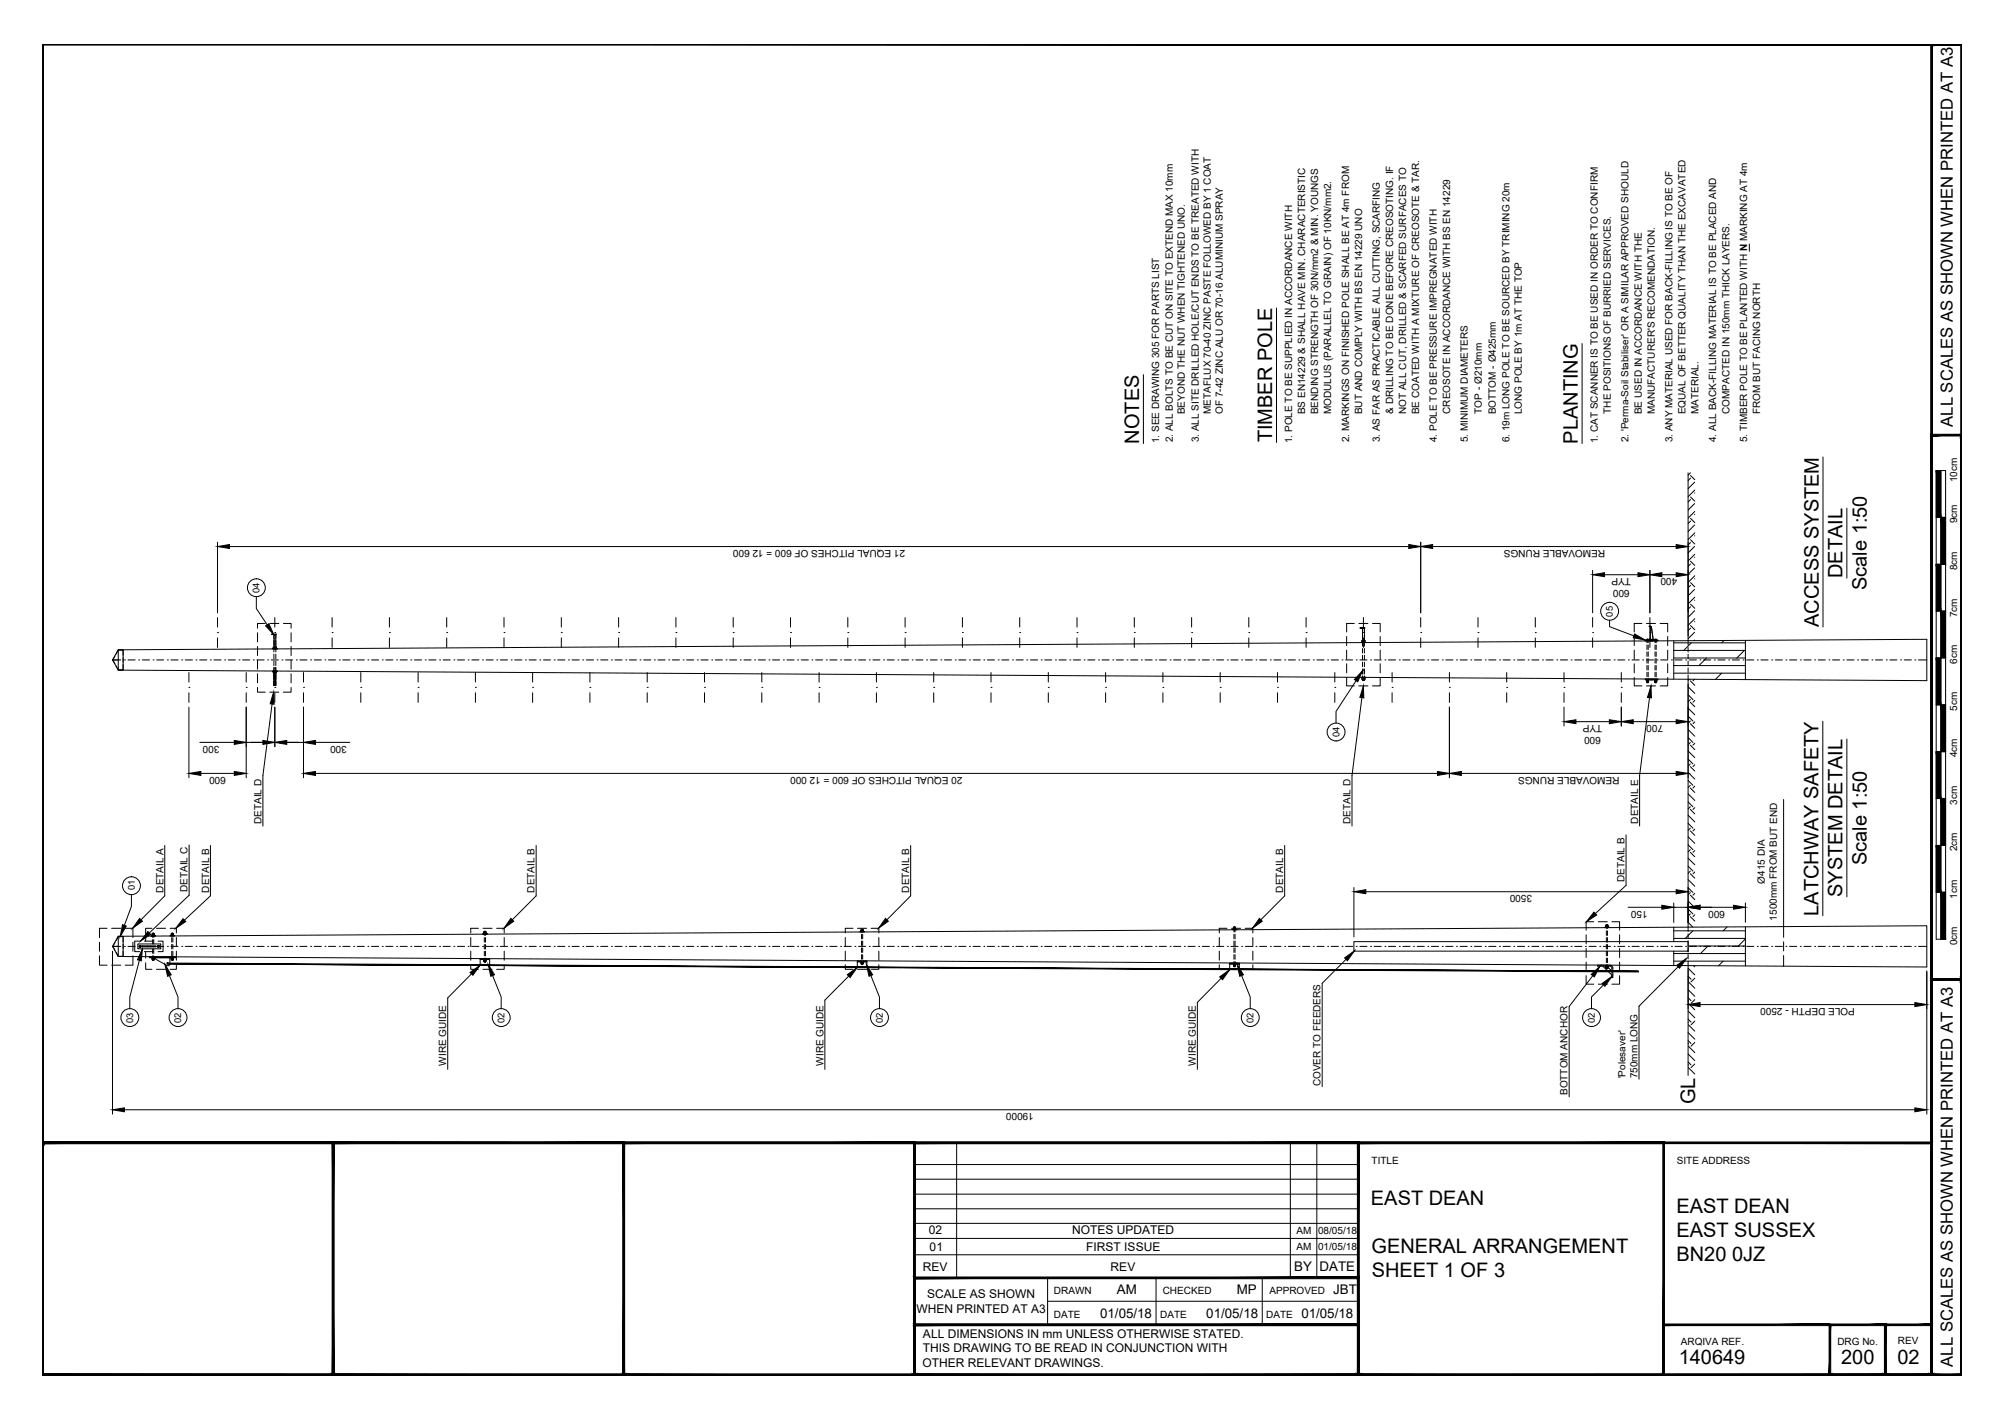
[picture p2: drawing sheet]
<svg xmlns="http://www.w3.org/2000/svg" width="420mm" height="297mm" viewBox="0 0 420 297" stroke-linecap="round" stroke-linejoin="round" font-family="sans-serif">
<defs><g id="words">
<g font-size="4.2">
<text x="238.6" y="92.9" transform="rotate(-90 238.6 92.9)">NOTES</text>
<text x="266.5" y="92.7" transform="rotate(-90 266.5 92.7)">TIMBER POLE</text>
<text x="330.5" y="92.9" transform="rotate(-90 330.5 92.9)">PLANTING</text>
<text x="385.9" y="121.1" transform="rotate(-90 385.9 121.1)">DETAIL</text>
<text x="391" y="123.6" transform="rotate(-90 391 123.6)">Scale 1:50</text>
<text x="380.9" y="131.3" transform="rotate(-90 380.9 131.3)">ACCESS SYSTEM</text>
<text x="391" y="181.2" transform="rotate(-90 391 181.2)">Scale 1:50</text>
<text x="380.9" y="191.8" transform="rotate(-90 380.9 191.8)">LATCHWAY SAFETY</text>
<text x="385.9" y="187.9" transform="rotate(-90 385.9 187.9)">SYSTEM DETAIL</text>
<text x="355.1" y="231.3" transform="rotate(-90 355.1 231.3)">GL</text>
<text x="287.2" y="252.5">EAST DEAN</text>
<text x="351.1" y="254">EAST DEAN</text>
<text x="287.3" y="262.5">GENERAL ARRANGEMENT</text>
<text x="351.1" y="259.1">EAST SUSSEX</text>
<text x="287.3" y="267.5">SHEET 1 OF 3</text>
<text x="351.1" y="264.1">BN20 0JZ</text>
<text x="351.6" y="285.7">140649</text>
<text x="385.6" y="285.7">200</text>
<text x="397.4" y="285.7">02</text>
</g>
<g font-size="3.5">
<text x="409" y="89.4" transform="rotate(-90 409 89.4)">ALL SCALES AS SHOWN WHEN PRINTED AT A3</text>
<text x="409" y="286.3" transform="rotate(-90 409 286.3)">ALL SCALES AS SHOWN WHEN PRINTED AT A3</text>
</g>
<g font-size="2.8">
<text x="271.1" y="266.3">BY</text>
<text x="276.4" y="266.3">DATE</text>
<text x="233.9" y="271.1">AM</text>
<text x="259" y="271.1">MP</text>
<text x="279.3" y="271.1">JBT</text>
<text x="230.4" y="276">01/05/18</text>
<text x="252.7" y="276">01/05/18</text>
<text x="272.6" y="276">01/05/18</text>
</g>
<g font-size="2.5">
<text x="194.5" y="258.6">02</text>
<text x="194.7" y="262">01</text>
<text x="224.6" y="258.6">NOTES UPDATED</text>
<text x="227.5" y="262">FIRST ISSUE</text>
<text x="193.3" y="266.2">REV</text>
<text x="232.6" y="266.2">REV</text>
<text x="192" y="275">WHEN PRINTED AT A3</text>
<text x="194.2" y="272">SCALE AS SHOWN</text>
<text x="193.3" y="280.3">ALL DIMENSIONS IN mm UNLESS OTHERWISE STATED.</text>
<text x="193.2" y="286.3">OTHER RELEVANT DRAWINGS.</text>
<text x="193.3" y="283.3">THIS DRAWING TO BE READ IN CONJUNCTION WITH</text>
</g>
<g font-size="2.1">
<text x="248.2" y="86.8" transform="rotate(-90 248.2 86.8)">BEYOND THE NUT WHEN TIGHTENED UNO.</text>
<text x="253.6" y="86.8" transform="rotate(-90 253.6 86.8)">METAFLUX 70-40 ZINC PASTE FOLLOWED BY 1 COAT</text>
<text x="256.1" y="86.7" transform="rotate(-90 256.1 86.7)">OF 7-42 ZINC ALU OR 70-16 ALUMINIUM SPRAY</text>
<text x="273.4" y="86.8" transform="rotate(-90 273.4 86.8)">BS EN14229 &amp; SHALL HAVE MIN. CHARACTERISTIC</text>
<text x="276.1" y="86.8" transform="rotate(-90 276.1 86.8)">BENDING STRENGTH OF 30N/mm2 &amp; MIN. YOUNGS</text>
<text x="278.8" y="86.8" transform="rotate(-90 278.8 86.8)">MODULUS (PARALLEL TO GRAIN) OF 10KN/mm2.</text>
<text x="285.3" y="86.8" transform="rotate(-90 285.3 86.8)">BUT AND COMPLY WITH BS EN 14229 UNO</text>
<text x="291.8" y="86.7" transform="rotate(-90 291.8 86.7)">&amp; DRILLING TO BE DONE BEFORE CREOSOTING. IF</text>
<text x="294.5" y="86.8" transform="rotate(-90 294.5 86.8)">NOT ALL CUT, DRILLED &amp; SCARFED SURFACES TO</text>
<text x="297.2" y="86.8" transform="rotate(-90 297.2 86.8)">BE COATED WITH A MIXTURE OF CREOSOTE &amp; TAR.</text>
<text x="303.7" y="86.7" transform="rotate(-90 303.7 86.7)">CREOSOTE IN ACCORDANCE WITH BS EN 14229</text>
<text x="310.4" y="86.7" transform="rotate(-90 310.4 86.7)">TOP - Ø210mm</text>
<text x="313.3" y="86.8" transform="rotate(-90 313.3 86.8)">BOTTOM - Ø425mm</text>
<text x="318.7" y="86.8" transform="rotate(-90 318.7 86.8)">LONG POLE BY 1m AT THE TOP</text>
<text x="337.4" y="86.7" transform="rotate(-90 337.4 86.7)">THE POSITIONS OF BURRIED SERVICES.</text>
<text x="343.9" y="86.8" transform="rotate(-90 343.9 86.8)">BE USED IN ACCORDANCE WITH THE</text>
<text x="346.6" y="86.8" transform="rotate(-90 346.6 86.8)">MANUFACTURER'S RECOMENDATION.</text>
<text x="353" y="86.8" transform="rotate(-90 353 86.8)">EQUAL OF BETTER QUALITY THAN THE EXCAVATED</text>
<text x="355.8" y="86.8" transform="rotate(-90 355.8 86.8)">MATERIAL.</text>
<text x="362.2" y="86.7" transform="rotate(-90 362.2 86.7)">COMPACTED IN 150mm THICK LAYERS.</text>
<text x="368.7" y="86.8" transform="rotate(-90 368.7 86.8)">FROM BUT FACING NORTH</text>
<text x="242.8" y="92.8" transform="rotate(-90 242.8 92.8)">1. SEE DRAWING 305 FOR PARTS LIST</text>
<text x="245.7" y="92.7" transform="rotate(-90 245.7 92.7)">2. ALL BOLTS TO BE CUT ON SITE TO EXTEND MAX 10mm</text>
<text x="251.1" y="92.7" transform="rotate(-90 251.1 92.7)">3. ALL SITE DRILLED HOLE/CUT ENDS TO BE TREATED WITH</text>
<text x="270.6" y="92.8" transform="rotate(-90 270.6 92.8)">1. POLE TO BE SUPPLIED IN ACCORDANCE WITH</text>
<text x="282.6" y="92.7" transform="rotate(-90 282.6 92.7)">2. MARKINGS ON FINISHED POLE SHALL BE AT 4m FROM</text>
<text x="289" y="92.7" transform="rotate(-90 289 92.7)">3. AS FAR AS PRACTICABLE ALL CUTTING, SCARFING</text>
<text x="301" y="92.6" transform="rotate(-90 301 92.6)">4. POLE TO BE PRESSURE IMPREGNATED WITH</text>
<text x="307.4" y="92.7" transform="rotate(-90 307.4 92.7)">5. MINIMUM DIAMETERS</text>
<text x="316.2" y="92.7" transform="rotate(-90 316.2 92.7)">6. 19m LONG POLE TO BE SOURCED BY TRIMING 20m</text>
<text x="334.7" y="92.8" transform="rotate(-90 334.7 92.8)">1. CAT SCANNER IS TO BE USED IN ORDER TO CONFIRM</text>
<text x="341.1" y="92.7" transform="rotate(-90 341.1 92.7)">2. 'Perma-Soil Stabiliser' OR A SIMILAR APPROVED SHOULD</text>
<text x="350.3" y="92.7" transform="rotate(-90 350.3 92.7)">3. ANY MATERIAL USED FOR BACK-FILLING IS TO BE OF</text>
<text x="359.5" y="92.6" transform="rotate(-90 359.5 92.6)">4. ALL BACK-FILLING MATERIAL IS TO BE PLACED AND</text>
<text x="366" y="92.7" transform="rotate(-90 366 92.7)">5. TIMBER POLE TO BE PLANTED WITH N MARKING AT 4m</text>
<text x="409.9" y="101" transform="rotate(-90 409.9 101)">10cm</text>
<text x="409.9" y="109.6" transform="rotate(-90 409.9 109.6)">9cm</text>
<text x="189.6" y="115.3" transform="rotate(-180 189.6 115.3)">21 EQUAL PITCHES OF 600 = 12 600</text>
<text x="336.2" y="115.2" transform="rotate(-180 336.2 115.2)">REMOVABLE RUNGS</text>
<text x="409.9" y="119.5" transform="rotate(-90 409.9 119.5)">8cm</text>
<text x="341.3" y="123.6" transform="rotate(-180 341.3 123.6)">600</text>
<text x="341.6" y="121.1" transform="rotate(-180 341.6 121.1)">TYP</text>
<text x="351.3" y="121.1" transform="rotate(-180 351.3 121.1)">400</text>
<text x="409.9" y="129.3" transform="rotate(-90 409.9 129.3)">7cm</text>
<text x="409.9" y="139.1" transform="rotate(-90 409.9 139.1)">6cm</text>
<text x="409.9" y="148.9" transform="rotate(-90 409.9 148.9)">5cm</text>
<text x="335.3" y="154.4" transform="rotate(-180 335.3 154.4)">600</text>
<text x="335.6" y="151.9" transform="rotate(-180 335.6 151.9)">TYP</text>
<text x="348.3" y="151.9" transform="rotate(-180 348.3 151.9)">700</text>
<text x="46" y="156.3" transform="rotate(-180 46 156.3)">300</text>
<text x="72.7" y="156.3" transform="rotate(-180 72.7 156.3)">300</text>
<text x="409.9" y="158.6" transform="rotate(-90 409.9 158.6)">4cm</text>
<text x="47.3" y="162.8" transform="rotate(-180 47.3 162.8)">600</text>
<text x="201.6" y="162.8" transform="rotate(-180 201.6 162.8)">20 EQUAL PITCHES OF 600 = 12 000</text>
<text x="339.2" y="162.8" transform="rotate(-180 339.2 162.8)">REMOVABLE RUNGS</text>
<text x="54.8" y="172.6" transform="rotate(-90 54.8 172.6)">DETAIL D</text>
<text x="282.9" y="172.6" transform="rotate(-90 282.9 172.6)">DETAIL D</text>
<text x="343.1" y="172.5" transform="rotate(-90 343.1 172.5)">DETAIL E</text>
<text x="409.9" y="168.6" transform="rotate(-90 409.9 168.6)">3cm</text>
<text x="409.9" y="178.3" transform="rotate(-90 409.9 178.3)">2cm</text>
<text x="340.3" y="184.8" transform="rotate(-90 340.3 184.8)">DETAIL B</text>
<text x="369.7" y="185.1" transform="rotate(-90 369.7 185.1)">Ø415 DIA</text>
<text x="34.2" y="187" transform="rotate(-90 34.2 187)">DETAIL A</text>
<text x="39.3" y="186.9" transform="rotate(-90 39.3 186.9)">DETAIL C</text>
<text x="43.8" y="187" transform="rotate(-90 43.8 187)">DETAIL B</text>
<text x="112" y="187" transform="rotate(-90 112 187)">DETAIL B</text>
<text x="190.4" y="187" transform="rotate(-90 190.4 187)">DETAIL B</text>
<text x="268.8" y="187" transform="rotate(-90 268.8 187)">DETAIL B</text>
<text x="320.9" y="187.5" transform="rotate(-180 320.9 187.5)">3500</text>
<text x="345.1" y="190.8" transform="rotate(-180 345.1 190.8)">150</text>
<text x="361.3" y="190.8" transform="rotate(-180 361.3 190.8)">600</text>
<text x="409.9" y="188.3" transform="rotate(-90 409.9 188.3)">1cm</text>
<text x="372.2" y="192.8" transform="rotate(-90 372.2 192.8)">1500mm FROM BUT END</text>
<text x="409.9" y="198" transform="rotate(-90 409.9 198)">0cm</text>
<text x="388.5" y="211.2" transform="rotate(-180 388.5 211.2)">POLE DEPTH - 2500</text>
<text x="93.4" y="223.2" transform="rotate(-90 93.4 223.2)">WIRE GUIDE</text>
<text x="172.5" y="223.2" transform="rotate(-90 172.5 223.2)">WIRE GUIDE</text>
<text x="250.5" y="223.2" transform="rotate(-90 250.5 223.2)">WIRE GUIDE</text>
<text x="276.6" y="227.5" transform="rotate(-90 276.6 227.5)">COVER TO FEEDERS</text>
<text x="340.4" y="225.9" transform="rotate(-90 340.4 225.9)">'Polesaver'</text>
<text x="342.9" y="225.9" transform="rotate(-90 342.9 225.9)">750mm LONG</text>
<text x="216.5" y="233.2" transform="rotate(-180 216.5 233.2)">19000</text>
<text x="328.3" y="229.4" transform="rotate(-90 328.3 229.4)">BOTTOM ANCHOR</text>
<text x="287.3" y="243.9">TITLE</text>
<text x="351.2" y="243.9">SITE ADDRESS</text>
<text x="271.5" y="261.9">AM</text>
<text x="271.5" y="258.4">AM</text>
<text x="276.1" y="261.9">01/05/18</text>
<text x="276.1" y="258.4">08/05/18</text>
<text x="220.8" y="271.1">DRAWN</text>
<text x="243.5" y="271.1">CHECKED</text>
<text x="265.9" y="271.1">APPROVED</text>
<text x="220.8" y="276">DATE</text>
<text x="243" y="276">DATE</text>
<text x="265.2" y="276">DATE</text>
<text x="352.1" y="281.6">ARQIVA REF.</text>
<text x="384.8" y="281.6">DRG No.</text>
<text x="397.5" y="281.6">REV</text>
</g>
<g font-size="2">
<text x="54.4" y="124.2" transform="rotate(-90 54.4 124.2)">04</text>
<text x="337.8" y="129.2" transform="rotate(-91 337.8 129.2)">05</text>
<text x="280.5" y="154.5" transform="rotate(-89 280.5 154.5)">04</text>
<text x="28.2" y="186.5" transform="rotate(-91 28.2 186.5)">01</text>
<text x="27.9" y="214.3" transform="rotate(-90 27.9 214.3)">03</text>
<text x="38" y="214.3" transform="rotate(-90 38 214.3)">02</text>
<text x="105.7" y="214.3" transform="rotate(-90 105.7 214.3)">02</text>
<text x="184.9" y="214.3" transform="rotate(-90 184.9 214.3)">02</text>
<text x="262.6" y="214.3" transform="rotate(-90 262.6 214.3)">02</text>
<text x="334" y="214.3" transform="rotate(-89 334 214.3)">02</text>
</g>
</g></defs>
<!-- layer: TEXT AND DIMENSIONS -->
<g fill="none" stroke="#000" stroke-width=".21">
<path d="M366.4 51.1v1.5M239.5 78.5v14.4M267.4 64.5v28.2M331.4 72v20.9M353.6 99v35.2M354.1 99.6l.9 .9M354.1 99l-.5 .5M381.8 95.7v35.6M45.6 113.6v14.8M48.1 114.5h247M297.6 113.6v14.8M300.1 114.5h51"/>
<path d="M333.6 119.5v8.9M345.6 119.5v8.9M354.1 104.1l.9 .9M354.1 108.6l.9 .9M354.1 113.1l.9 .9M354.1 117.6l.9 .8M354.1 100.2l-.5 .5M354.1 104.6l-.5 .6M354.1 109.2l-.5 .5M354.1 113.6l-.5 .6M354.1 118.1l-.5 .5M354.9 103.3h.1"/>
<path d="M354.9 107.7l.1 .1M354.9 112.2l.1 .1M354.9 116.7l.1 .1M354.9 101l-1.3 1.4M354.9 105.5l-1.3 1.3M354.9 110l-1.3 1.3M354.9 114.5l-1.3 1.3M354.9 119l-1.3 1.3M355 102.7l-1.4 1.3M355 107.1l-1.4 1.4M355 111.6l-1.4 1.4M355 116.1l-1.4 1.4"/>
<path d="M386.8 106.4v14.7M23.6 138.2h1.7M26.1 138.2h.1M26.8 138.2h1.5M29 138.2h.1M29.8 138.2h1.5M32.1 138.2h.1M32.8 138.2h1.5M35.1 138.2h.1M35.8 138.2h1.5M38.1 138.2h.1M38.8 138.2h1.5"/>
<path d="M41 138.2h.1M41.8 138.2h1.5M44.1 138.2h.1M44.8 138.2h1.5M45.6 132.5h.1M45.6 129.4v2M45.6 133.6v2M47.1 138.2h.1M47.8 138.2h1.5M50.1 138.2h.1M50.8 138.2h1.5M53.1 138.2h.1"/>
<path d="M53.7 125v2.5l2.3 3.4M53.8 138.2h1.5M53.9 132.5v2M53.9 135.4v1.9M53.9 138.3v1.9M55.5 130.6h-1.6v1M56.1 138.2h.1M56.5 130.6h1.9M56.8 138.2h1.5M57.6 132.5h.1M57.6 129.4v2M57.6 133.6v2"/>
<path d="M59.1 138.2h.1M59.4 130.6h1.6v1M59.8 138.2h1.5M61 132.5v2M61 135.4v1.9M61 138.3v1.9M62.1 138.2h.1M62.8 138.2h1.5M65.1 138.2h.1M65.8 138.2h1.5M68.1 138.2h.1M68.8 138.2h1.5"/>
<path d="M69.6 132.5h.1M69.6 129.4v2M69.6 133.6v2M71.1 138.2h.1M71.8 138.2h1.5M74.1 138.2h.1M74.8 138.2h1.5M77.1 138.2h.1M77.8 138.2h1.5M80.1 138.2h.1M80.8 138.2h1.5M81.6 132.5h.1"/>
<path d="M81.6 129.4v2M81.6 133.6v2M83.1 138.2h.1M83.8 138.2h1.5M86 138.2h.1M86.8 138.2h1.5M89.1 138.2h.1M89.8 138.2h1.5M92.1 138.2h.1M92.8 138.2h1.5M93.6 132.5h.1M93.6 129.4v2"/>
<path d="M93.6 133.6v2M95.1 138.2h.1M95.8 138.2h1.5M98.1 138.2h.1M98.8 138.2h1.5M101.1 138.2h.1M101.8 138.2h1.5M104.1 138.2h.1M104.8 138.2h1.5M105.6 132.5h.1M105.6 129.4v2M105.6 133.6v2"/>
<path d="M107.1 138.2h.1M107.8 138.2h1.5M110.1 138.2h.1M110.8 138.2h1.5M113.1 138.2h.1M113.8 138.2h1.5M116.1 138.2h.1M116.8 138.2h1.5M117.6 132.5h.1M117.6 129.4v2M117.6 133.6v2M119.1 138.2h.1"/>
<path d="M119.8 138.2h1.5M122.1 138.2h.1M122.8 138.2h1.5M125.1 138.2h.1M125.8 138.2h1.5M128.1 138.2h.1M128.8 138.2h1.5M129.6 132.5h.1M129.6 129.4v2M129.6 133.6v2M131.1 138.2h.1M131.8 138.2h1.5"/>
<path d="M134.1 138.2h.1M134.8 138.2h1.5M137.1 138.2h.1M137.8 138.2h1.5M140.1 138.2h.1M140.8 138.2h1.5M141.6 132.5h.1M141.6 129.4v2M141.6 133.6v2M143.1 138.2h.1M143.8 138.2h1.5M146.1 138.2h.1"/>
<path d="M146.8 138.2h1.5M149.1 138.2h.1M149.8 138.2h1.5M152.1 138.2h.1M152.8 138.2h1.5M153.6 132.5h.1M153.6 129.4v2M153.6 133.6v2M155.1 138.2h.1M155.8 138.2h1.5M158.1 138.2h.1M158.8 138.2h1.5"/>
<path d="M161.1 138.2h.1M161.8 138.2h1.5M164.1 138.2h.1M164.8 138.2h1.5M165.6 132.5h.1M165.6 129.4v2M165.6 133.6v2M167.1 138.2h.1M167.8 138.2h1.5M170.1 138.2h.1M170.8 138.2h1.5M173.1 138.2h.1"/>
<path d="M173.8 138.2h1.5M176.1 138.2h.1M176.8 138.2h1.5M177.6 132.5h.1M177.6 129.4v2M177.6 133.6v2M179.1 138.2h.1M179.8 138.2h1.5M182.1 138.2h.1M182.8 138.2h1.5M185.1 138.2h.1M185.8 138.2h1.5"/>
<path d="M188.1 138.2h.1M188.8 138.2h1.5M189.6 132.5h.1M189.6 129.4v2M189.6 133.6v2M191.1 138.2h.1M191.8 138.2h1.5M194.1 138.2h.1M194.8 138.2h1.5M197.1 138.2h.1M197.8 138.2h1.5M200.1 138.2h.1"/>
<path d="M200.8 138.2h1.5M201.6 132.5h.1M201.6 129.4v2M201.6 133.6v2M203.1 138.2h.1M203.8 138.2h1.5M206.1 138.2h.1M206.8 138.2h1.5M209.1 138.2h.1M209.8 138.2h1.5M212.1 138.2h.1M212.8 138.2h1.5"/>
<path d="M213.6 132.5h.1M213.6 129.4v2M213.6 133.6v2M215.1 138.2h.1M215.8 138.2h1.5M218.1 138.2h.1M218.8 138.2h1.5M221.1 138.2h.1M221.8 138.2h1.5M224.1 138.2h.1M224.8 138.2h1.5M225.6 132.5h.1"/>
<path d="M225.6 129.4v2M225.6 133.6v2M227.1 138.2h.1M227.8 138.2h1.5M230.1 138.2h.1M230.8 138.2h1.5M233.1 138.2h.1M233.8 138.2h1.5M236.1 138.2h.1M236.8 138.2h1.5M237.6 132.5h.1M237.6 129.4v2"/>
<path d="M237.6 133.6v2M239.1 138.2h.1M239.8 138.2h1.5M242.1 138.2h.1M242.8 138.2h1.5M245.1 138.2h.1M245.8 138.2h1.5M248.1 138.2h.1M248.8 138.2h1.5M249.6 132.5h.1M249.6 129.4v2M249.6 133.6v2"/>
<path d="M251.1 138.2h.1M251.8 138.2h1.5M254.1 138.2h.1M254.8 138.2h1.5M257.1 138.2h.1M257.8 138.2h1.5M260.1 138.2h.1M260.8 138.2h1.5M261.6 132.5h.1M261.6 129.4v2M261.6 133.6v2M263.1 138.2h.1"/>
<path d="M263.8 138.2h1.5M266.1 138.2h.1M266.8 138.2h1.5M269.1 138.2h.1M269.8 138.2h1.5M272.1 138.2h.1M272.8 138.2h1.5M273.6 132.5h.1M273.6 129.4v2M273.6 133.6v2M275.1 138.2h.1M275.8 138.2h1.5"/>
<path d="M278.1 138.2h.1M278.8 138.2h1.5M281.1 138.2h.1M281.8 138.2h1.5M282.1 133.3v1.9M282.1 136.2v1.9M282.1 139v1.9M283.7 130.6h-1.6v1.8M284.1 138.2h.1M284.6 130.6h1.9M284.8 138.2h1.5M285.6 132.5h.1"/>
<path d="M285.6 129.4v2M285.6 133.6v2M287.1 138.2h.1M287.5 130.6h1.6v1.8M287.8 138.2h1.5M289.1 133.3v1.9M289.1 136.2v1.9M289.1 139v1.9M290.1 138.2h.1M290.8 138.2h1.5M293.1 138.2h.1M293.8 138.2h1.5"/>
<path d="M296.1 138.2h.1M296.8 138.2h1.5M297.6 132.5h.1M297.6 129.4v2M297.6 133.6v2M299.1 138.2h.1M299.8 138.2h1.5M302.1 138.2h.1M302.8 138.2h1.5M305.1 138.2h.1M305.8 138.2h1.5M308.1 138.2h.1"/>
<path d="M308.8 138.2h1.5M309.6 132.5h.1M309.6 129.4v2M309.6 133.6v2M311.1 138.2h.1M311.8 138.2h1.5M314.1 138.2h.1M314.8 138.2h1.5M317.1 138.2h.1M317.8 138.2h1.5M320.1 138.2h.1M320.8 138.2h1.5"/>
<path d="M321.6 132.5h.1M321.6 129.4v2M321.6 133.6v2M323.1 138.2h.1M323.8 138.2h1.5M326.1 138.2h.1M326.8 138.2h1.5M329.1 138.2h.1M329.8 138.2h1.5M332.1 138.2h.1M332.8 138.2h1.5M333.6 132.5h.1"/>
<path d="M333.6 129.4v2M333.6 133.6v2M335.1 138.2h.1M335.8 138.2h1.5M336.1 120.4h7M337.1 129.9v1.4l5.1 1.9M338.1 138.2h.1M338.8 138.2h1.5M341.1 138.2h.1M341.8 138.2h1.5M342.3 133.3v1.9M342.3 136.2v1.9"/>
<path d="M342.3 139v1.9M343.9 130.6h-1.6v1.8M344.1 138.2h.1M344.8 138.2h1.5M344.9 130.6h1.9M345.6 132.5h.1M345.6 129.4v2M345.6 133.6v2M347.1 138.2h.1M347.7 130.6h1.6v1.8M347.8 138.2h1.5M348.1 120.4h3"/>
<path d="M349.3 133.3v1.9M349.3 136.2v1.9M349.3 139v1.9M350.1 138.2h.1M350.6 134.7h15M350.6 136.2h15M350.6 137.8h15M350.6 139.4h15M350.6 134.2v8.1M350.8 138.2h1.5M353.1 138.2h.1M353.8 138.2h1.5"/>
<path d="M354.1 122l.9 .9M354.1 126.6l.9 .8M354.1 131l.9 .9M354.1 122.6l-.5 .5M354.1 127.1l-.5 .5M354.1 131.6l-.5 .5M354.3 134.7l-1.6 1.5M354.9 121.2l.1 .1M354.9 125.7l.1 .1M354.9 130.2h.1M354.9 123.5l-1.3 1.3M354.9 128l-1.3 1.3"/>
<path d="M354.9 132.4l-1.3 1.4M355 120.6l-1.4 1.4M355 125.1l-1.4 1.4M355 129.6l-1.4 1.4M355 134.1l-.2 .1M356.1 138.2h.1M356.8 138.2h1.5M357.4 137.8l-1.6 1.6M359.1 138.2h.1M359.8 138.2h1.5M361.1 134.2l-.5 .5M362.1 138.2h.1"/>
<path d="M362.8 138.2h1.5M365.1 138.2h.1M365.4 136.2l-1.6 1.6M365.6 134.2v8.1M365.8 138.2h1.5M368.1 138.2h.1M368.8 138.2h1.5M371.1 138.2h.1M371.8 138.2h1.5M374.1 138.2h.1M374.8 138.2h1.5M377.1 138.2h.1"/>
<path d="M377.8 138.2h1.5M380.1 138.2h.1M380.8 138.2h1.5M383.1 138.2h.1M383.8 138.2h1.5M386.1 138.2h.1M386.8 138.2h1.5M389.1 138.2h.1M389.8 138.2h1.5M392.1 138.2h.1M392.8 138.2h1.5M395.1 138.2h.1"/>
<path d="M395.8 138.2h1.5M398.1 138.2h.1M398.8 138.2h1.5M401.1 138.2h.1M401.8 138.2h1.8M39.6 144h.1M39.6 140.9v2M39.6 145.1v2M39.6 148.1v14.8M41.9 155.5h7.2M51.6 144h.1M51.6 140.9v2"/>
<path d="M51.6 145.1v2M51.6 148.1v14.8M51.6 155.5h12M53.9 144v1h1.6M53.9 141.1v1.9M56.5 145h1.9M57 147.5l-1.9 15v10.5M57.6 144h.1M57.6 140.9v2M57.6 145.1v2M57.6 148.1v8.3M61 144v1h-1.6"/>
<path d="M61 141.1v1.9M63.6 144h.1M63.6 140.9v2M63.6 145.1v2M63.6 148.1v14.8M66.1 155.5h7.2M75.6 144h.1M75.6 140.9v2M75.6 145.1v2M87.6 144h.1M87.6 140.9v2M87.6 145.1v2"/>
<path d="M99.6 144h.1M99.6 140.9v2M99.6 145.1v2M111.6 144h.1M111.6 140.9v2M111.6 145.1v2M123.6 144h.1M123.6 140.9v2M123.6 145.1v2M135.6 144h.1M135.6 140.9v2M135.6 145.1v2"/>
<path d="M147.6 144h.1M147.6 140.9v2M147.6 145.1v2M159.6 144h.1M159.6 140.9v2M159.6 145.1v2M171.6 144h.1M171.6 140.9v2M171.6 145.1v2M183.6 144h.1M183.6 140.9v2M183.6 145.1v2"/>
<path d="M195.6 144h.1M195.6 140.9v2M195.6 145.1v2M207.6 144h.1M207.6 140.9v2M207.6 145.1v2M219.6 144h.1M219.6 140.9v2M219.6 145.1v2M231.6 144h.1M231.6 140.9v2M231.6 145.1v2"/>
<path d="M243.6 144h.1M243.6 140.9v2M243.6 145.1v2M255.6 144h.1M255.6 140.9v2M255.6 145.1v2M267.6 144h.1M267.6 140.9v2M267.6 145.1v2M279.6 144h.1M279.6 140.9v2M279.6 145.1v2"/>
<path d="M282.1 141.9v1.8h1.6M284 142.6l-4.2 6.4v2.5M284.6 143.7h1.9M285.2 146.2l-2 16.3v10.5M289.1 141.9v1.8h-1.6M291.6 144h.1M291.6 140.9v2M291.6 145.1v2M303.6 144h.1M303.6 140.9v2M303.6 145.1v2M303.6 148.1v14.8"/>
<path d="M315.6 144h.1M315.6 140.9v2M315.6 145.1v2M327.6 144h.1M327.6 140.9v2M327.6 145.1v2M327.6 148.1v4M330.1 151.2h7M339.6 144h.1M339.6 140.9v2M339.6 145.1v2M339.6 148.1v4"/>
<path d="M342.1 151.2h9M342.3 141.9v1.8h1.6M344.9 143.7h1.9M345.5 146.2l-2.1 16.3v10.5M349.3 141.9v1.8h-1.6M350.6 141h15M353.6 142.3v51.9M353.6 159l1 1M353.6 154.5l1 1M353.6 150l1 1M353.6 145.5l1 1.1M353.6 157.3l1.4 1.4"/>
<path d="M353.6 152.8l1.4 1.4M353.6 148.3l1.4 1.4M353.6 143.8l1.4 1.4M353.8 142.3l-.2 .2M354 146.6l-.4 .4M354 151l-.4 .5M354 155.5l-.4 .5M354 156.1l1 .9M354 151.6l1 .9M354 147.1l1 .9M354 142.6l1 1M354.9 142.3l-.3 .3"/>
<path d="M355 146.7l-.4 .4M355 151.2l-.4 .4M355 155.7l-.4 .4M360.6 141l-1.3 1.3M381.8 151.1v40.7M386.8 154.8v33.1M34.5 177.1v10.6l-5 5M39.6 177v10.5l-8.3 7.9M42.1 162h7M44.1 177.1v10.6l-5.5 5M66.1 162h235M112.3 177.1v10.6l-5 5"/>
<path d="M190.7 177.1v10.6l-4.9 5M269.1 177.1v10.6l-5 5M306.1 162h45M340.6 174.9v10.6l-6.5 5.9M353.6 177l1 1M353.6 172.5l1 1M353.6 168l1 1M353.6 163.5l1 1M353.6 179.8l1.4 1.3M353.6 175.3l1.4 1.4M353.6 170.8l1.4 1.4M353.6 166.3l1.4 1.4"/>
<path d="M353.6 161.8l1.4 1.4M354 160l-.4 .5M354 164.5l-.4 .5M354 169l-.4 .5M354 173.5l-.4 .4M354 178l-.4 .5M354 178.5l1 1M354 174.1l1 .9M354 169.6l1 .9M354 165.1l1 .9M354 160.6l1 .9M355 160.2l-.4 .4"/>
<path d="M355 164.7l-.4 .4M355 169.2l-.4 .4M355 173.7l-.4 .4M355 178.2l-.4 .3M373.6 167.5v28.8M20.8 197.4v1.9M22.4 194.5h-1.6v1.9M23.4 194.5h1.9M23.6 198.2h1.7M23.6 199.2v34.2M26.1 198.2h.1M26.2 194.5h1.6v1.9"/>
<path d="M26.8 198.2h1.5M27.5 187.4v2.5l-1.5 3.9M27.8 197.4v1.9M29 198.2h.1M29.2 198.2h.4M29.3 197.1h-1.1v2.2h1.1M29.4 198.1v.3M29.8 198.2h1.5M30.2 197.1h1.9M30.2 199.3h1.9M30.5 199.3v1.4M31.8 194.5h-1.3v2.6"/>
<path d="M32.1 198.2h.1M32.8 194.5h1.9M32.8 198.2h1.5M33.1 197.1h1v2.2h-1M33.2 198.1v.3M35.1 198.2h.1M35.6 194.5h1.3v.9M35.8 198.2h1.5M36.9 196.4v1.9M36.9 199.2v1.9M38.1 198.2h.1M38.8 198.2h1.5"/>
<path d="M41 198.2h.1M41.8 198.2h1.5M44.1 198.2h.1M44.8 198.2h1.5M47.1 198.2h.1M47.8 198.2h1.5M50.1 198.2h.1M50.8 198.2h1.5M53.1 198.2h.1M53.8 198.2h1.5M56.1 198.2h.1M56.8 198.2h1.5"/>
<path d="M59.1 198.2h.1M59.8 198.2h1.5M62.1 198.2h.1M62.8 198.2h1.5M65.1 198.2h.1M65.8 198.2h1.5M68.1 198.2h.1M68.8 198.2h1.5M71.1 198.2h.1M71.8 198.2h1.5M74.1 198.2h.1M74.8 198.2h1.5"/>
<path d="M77.1 198.2h.1M77.8 198.2h1.5M80.1 198.2h.1M80.8 198.2h1.5M83.1 198.2h.1M83.8 198.2h1.5M86 198.2h.1M86.8 198.2h1.5M89.1 198.2h.1M89.8 198.2h1.5M92.1 198.2h.1M92.8 198.2h1.5"/>
<path d="M95.1 198.2h.1M95.8 198.2h1.5M98.1 198.2h.1M98.6 196.4v1.9M98.6 199.2v1.9M98.8 198.2h1.5M100.2 194.5h-1.6v.9M101.1 198.2h.1M101.2 194.5h1.9M101.8 198.2h1.5M104 194.5h1.6v.9M104.1 198.2h.1"/>
<path d="M104.8 198.2h1.5M105.6 196.4v1.9M105.6 199.2v1.9M107.1 198.2h.1M107.8 198.2h1.5M110.1 198.2h.1M110.8 198.2h1.5M113.1 198.2h.1M113.8 198.2h1.5M116.1 198.2h.1M116.8 198.2h1.5M119.1 198.2h.1"/>
<path d="M119.8 198.2h1.5M122.1 198.2h.1M122.8 198.2h1.5M125.1 198.2h.1M125.8 198.2h1.5M128.1 198.2h.1M128.8 198.2h1.5M131.1 198.2h.1M131.8 198.2h1.5M134.1 198.2h.1M134.8 198.2h1.5M137.1 198.2h.1"/>
<path d="M137.8 198.2h1.5M140.1 198.2h.1M140.8 198.2h1.5M143.1 198.2h.1M143.8 198.2h1.5M146.1 198.2h.1M146.8 198.2h1.5M149.1 198.2h.1M149.8 198.2h1.5M152.1 198.2h.1M152.8 198.2h1.5M155.1 198.2h.1"/>
<path d="M155.8 198.2h1.5M158.1 198.2h.1M158.8 198.2h1.5M161.1 198.2h.1M161.8 198.2h1.5M164.1 198.2h.1M164.8 198.2h1.5M167.1 198.2h.1M167.8 198.2h1.5M170.1 198.2h.1M170.8 198.2h1.5M173.1 198.2h.1"/>
<path d="M173.8 198.2h1.5M176.1 198.2h.1M176.8 198.2h1.5M177 196.4v1.9M177 199.2v1.9M178.7 194.5h-1.7v.9M179.1 198.2h.1M179.6 194.5h1.9M179.8 198.2h1.5M182.1 198.2h.1M182.5 194.5h1.6v.9M182.8 198.2h1.5"/>
<path d="M184.1 196.4v1.9M184.1 199.2v1.9M185.1 198.2h.1M185.8 198.2h1.5M188.1 198.2h.1M188.8 198.2h1.5M191.1 198.2h.1M191.8 198.2h1.5M194.1 198.2h.1M194.8 198.2h1.5M197.1 198.2h.1M197.8 198.2h1.5"/>
<path d="M200.1 198.2h.1M200.8 198.2h1.5M203.1 198.2h.1M203.8 198.2h1.5M206.1 198.2h.1M206.8 198.2h1.5M209.1 198.2h.1M209.8 198.2h1.5M212.1 198.2h.1M212.8 198.2h1.5M215.1 198.2h.1M215.8 198.2h1.5"/>
<path d="M218.1 198.2h.1M218.8 198.2h1.5M221.1 198.2h.1M221.8 198.2h1.5M224.1 198.2h.1M224.8 198.2h1.5M227.1 198.2h.1M227.8 198.2h1.5M230.1 198.2h.1M230.8 198.2h1.5M233.1 198.2h.1M233.8 198.2h1.5"/>
<path d="M236.1 198.2h.1M236.8 198.2h1.5M239.1 198.2h.1M239.8 198.2h1.5M242.1 198.2h.1M242.8 198.2h1.5M245.1 198.2h.1M245.8 198.2h1.5M248.1 198.2h.1M248.8 198.2h1.5M251.1 198.2h.1M251.8 198.2h1.5"/>
<path d="M254.1 198.2h.1M254.8 198.2h1.5M255.4 196.4v1.9M255.4 199.2v1.9M257 194.5h-1.6v.9M257.1 198.2h.1M257.8 198.2h1.5M257.9 194.5h1.9M260.1 198.2h.1M260.8 194.5h1.6v.9M260.8 198.2h1.5M262.4 196.4v1.9"/>
<path d="M262.4 199.2v1.9M263.1 198.2h.1M263.8 198.2h1.5M266.1 198.2h.1M266.8 198.2h1.5M269.1 198.2h.1M269.8 198.2h1.5M272.1 198.2h.1M272.8 198.2h1.5M275.1 198.2h.1M275.8 198.2h1.5M278.1 198.2h.1"/>
<path d="M278.8 198.2h1.5M281.1 198.2h.1M281.8 198.2h1.5M283.6 185.9v10.4M284.1 198.2h.1M284.8 198.2h1.5M286.1 186.8h65M287.1 198.2h.1M287.8 198.2h1.5M290.1 198.2h.1M290.8 198.2h1.5M293.1 198.2h.1"/>
<path d="M293.8 198.2h1.5M296.1 198.2h.1M296.8 198.2h1.5M299.1 198.2h.1M299.8 198.2h1.5M302.1 198.2h.1M302.8 198.2h1.5M305.1 198.2h.1M305.8 198.2h1.5M308.1 198.2h.1M308.8 198.2h1.5M311.1 198.2h.1"/>
<path d="M311.8 198.2h1.5M314.1 198.2h.1M314.8 198.2h1.5M317.1 198.2h.1M317.8 198.2h1.5M320.1 198.2h.1M320.8 198.2h1.5M323.1 198.2h.1M323.8 198.2h1.5M326.1 198.2h.1M326.8 198.2h1.5M329.1 198.2h.1"/>
<path d="M329.8 198.2h1.5M332.1 198.2h.1M332.2 195.8v1.9M332.2 198.7v1.9M332.8 198.2h1.5M333.8 193.1h-1.6v1.8M334.8 193.1h1.9M335.1 198.2h.1M335.8 198.2h1.5M337.6 193.1h1.6v1.8M338.1 198.2h.1M338.8 198.2h1.5"/>
<path d="M339.2 195.8v1.9M339.2 198.7v1.9M341 190.1h7.1M341.1 198.2h.1M341.8 198.2h1.5M344.1 198.2h.1M344.8 198.2h1.5M347.1 198.2h.1M347.8 198.2h1.5M350.1 198.2h.1M350.6 195h15M350.6 196.6h15"/>
<path d="M350.6 199.7h15M350.6 189.1v4.1M350.6 194.2v3.1M350.6 199.2v3.1M350.6 190.1h3M350.8 198.2h1.5M353.1 198.2h.1M353.6 198.2h12M353.6 190.4l1 1.1M353.6 185.9l1 1.1M353.6 181.4l1 1.1M353.6 193.2l.9 1"/>
<path d="M353.6 188.7l1.4 1.4M353.6 184.3l1.4 1.4M353.8 198.2h1.5M354 182.5l-.4 .4M354 187l-.4 .4M354 191.5l-.4 .4M354 192l1 .9M354 187.5l1 .9M354 183l1 1M354.6 195l-1.6 1.6M355 182.7l-.4 .3M355 187.2l-.4 .3"/>
<path d="M355 191.6l-.4 .4M356.1 198.2h.1M356.1 190.1h7M356.8 198.2h1.5M357.7 198.2l-1.5 1.5M359.1 198.2h.1M359.8 198.2h1.5M361.7 194.2l-.8 .8M362.1 198.2h.1M362.8 198.2h1.5M365.1 198.2h.1M365.6 196.7l-1.5 1.5"/>
<path d="M365.6 189.1v4.1M365.6 194.1v8.3M365.8 198.2h1.5M368.1 198.2h.1M368.8 198.2h1.5M371.1 198.2h.1M371.8 198.2h1.5M373.6 197.3v1.9M374.1 198.2h.1M374.8 198.2h1.5M377.1 198.2h.1M377.8 198.2h1.5"/>
<path d="M380.1 198.2h.1M380.8 198.2h1.5M383.1 198.2h.1M383.8 198.2h1.5M386.1 198.2h.1M386.8 198.2h1.5M389.1 198.2h.1M389.8 198.2h1.5M392.1 198.2h.1M392.8 198.2h1.5M395.1 198.2h.1M395.8 198.2h1.5"/>
<path d="M398.1 198.2h.1M398.8 198.2h1.5M401.1 198.2h.1M401.8 198.2h1.8M20.8 200.2v2h1.6M23.4 202.2h1.9M27.8 200.2v2h-1.6M29.2 201.2l-2 7.7v2.4M30.5 201.7v1.4h1.3M32.8 203.1h1.9M35.5 204.3l1.8 4.6v2.4M36.9 202.1v1h-1.3"/>
<path d="M98.6 202.1v1h1.6M98.7 204l-4.9 5v15M101.2 203.1h1.9M103.2 204.3l1.8 4.6v2.4M105.6 202.1v1h-1.6M177 202.1v1h1.7M177.8 204.5l-5 5v14.5M179.6 203.1h1.9M182.4 204.3l1.8 4.6v2.4M184.1 202.1v1h-1.6M255.4 202.1v1h1.6M255.8 204.9l-5 5.1v14"/>
<path d="M257.9 203.1h1.9M260.1 204.3l1.8 4.6v2.4M262.4 202.1v1h-1.6M281.9 201l-5 5v21.6M332.2 204.4v1.8h1.6M332.2 201.5v1.9M333.6 204.4l-4.9 6.4v19M334.8 206.2h1.9M335.9 206.3l-2.6 2.6v2.4M336.4 202.3h.3M339.2 204.4v1.8h-1.6M339.2 201.5v1.9"/>
<path d="M350.6 201.3h15M351.5 202.5l-8.2 8.3v15.3M353.6 202.3v23M353.6 204.5l.6 .6M353.6 209l.6 .6M353.6 213.5l.6 .6M353.6 218l.6 .6M353.6 202.8l1.4 1.4M353.6 207.3l1.4 1.4M353.6 211.8l1.4 1.4M353.6 216.3l1.4 1.4M353.6 205.7l1.4 1.3"/>
<path d="M353.6 210.2l1.4 1.3M353.6 214.7l1.4 1.3M353.6 219.2l1.4 1.3M353.6 205.1v.1M353.6 209.6v.1M353.6 214.1v.1M353.6 218.6v.1M354.7 202.3l.3 .2M355 204.9l-.8 .8M355 209.4l-.8 .8M355 213.9l-.8 .8M355 218.4l-.8 .8"/>
<path d="M360.9 201.3l-1 1M373.6 200.2v2.2M403.6 203.6v29.8M26.1 232.5h375M353.6 222.5l.6 .6M353.6 220.8l1.4 1.4M353.6 223.6l1.4 1.4M353.6 223.1h.1M355 222.9l-.8 .7"/>
<circle cx="53.7" cy="123.1" r="1.87"/>
<circle cx="337.1" cy="128" r="1.87"/>
<circle cx="279.8" cy="153.3" r="1.87"/>
<circle cx="27.5" cy="185.5" r="1.87"/>
<circle cx="27.2" cy="213.2" r="1.87"/>
<circle cx="37.3" cy="213.2" r="1.87"/>
<circle cx="105" cy="213.2" r="1.87"/>
<circle cx="184.2" cy="213.2" r="1.87"/>
<circle cx="261.9" cy="213.2" r="1.87"/>
<circle cx="333.4" cy="213.2" r="1.87"/>
</g>
<g fill="#000" stroke="#000" stroke-width=".21">
<path d="M45.6 114.5l2.5-.4v.8zM295.1 114.1l2.5 .4-2.5 .4zM297.6 114.5l2.5-.4v.8zM351.1 114.1l2.5 .4-2.5 .4zM55.6 131.1l.7-.4 1.1 2.3zM333.6 120.4l2.5-.4v.8zM342.4 132.8l2.2 1.3-2.5-.5zM343.1 120l2.5 .4-2.5 .4zM345.6 120.4l2.5-.4v.8zM351.1 120l2.5 .4-2.5 .4zM49.1 155.1l2.5 .4-2.5 .4zM55.1 155.1l2.5 .4-2.5 .4z"/>
<path d="M57.3 145l.1 2.5-.8-.1zM57.6 155.5l2.5-.4v.8zM63.6 155.5l2.5-.4v.8zM285.4 140.5l-1 2.3-.7-.5zM285.6 143.7l.1 2.5-.9-.1zM327.6 151.2l2.5-.4v.8zM337.1 150.8l2.5 .4-2.5 .4zM339.6 151.2l2.5-.4v.8zM345.8 143.7l.1 2.5-.8-.1zM351.1 150.8l2.5 .4-2.5 .4zM39.6 162l2.5-.4v.8zM49.1 161.6l2.5 .4-2.5 .4z"/>
<path d="M63.6 162l2.5-.4v.8zM301.1 161.6l2.5 .4-2.5 .4zM303.6 162l2.5-.4v.8zM351.1 161.6l2.5 .4-2.5 .4zM25.7 193.7l.7 .3-1.2 2.2zM29.2 192.4l.6 .6-2 1.5zM31 195.1l.5 .6-2.1 1.4zM38.3 192.4l.6 .6-2.1 1.5zM107 192.4l.6 .6-2.1 1.5zM185.5 192.4l.6 .6-2.1 1.5zM263.8 192.4l.6 .6-2.1 1.5zM283.6 186.8l2.5-.4v.8z"/>
<path d="M333.8 191.1l.6 .6-2.1 1.4zM348.1 189.6l2.5 .5-2.5 .4zM351.1 186.4l2.5 .4-2.5 .4zM353.6 190.1l2.5-.5v.9zM363.1 189.6l2.5 .5-2.5 .4zM29.8 198.8l-.2 2.5-.8-.2zM34.6 202l1.3 2.2-.8 .3zM98.5 203.7l2-1.5-1.5 2.1zM102.3 202l1.3 2.2-.8 .3zM177.5 204.2l2-1.5-1.4 2.1zM181.5 202l1.3 2.2-.8 .3zM255.5 204.6l2-1.4-1.4 2z"/>
<path d="M259.1 202l1.3 2.2-.7 .3zM281.6 200.7l2.1-1.5-1.5 2.1zM333.3 204.1l1.8-1.7-1.2 2.2zM335.6 206l2-1.5-1.4 2.1zM351.2 202.2l2.1-1.5-1.5 2.1zM23.6 232.5l2.5-.4v.8zM401.1 232.1l2.5 .4-2.5 .4z"/>
<path d="M35.1 201.9l308.1 1.7v-.1zM35.1 201.7l308.1 1.8-308.1-1.6z"/>
</g>
<!-- layer: MEDIUM THICKNESS -->
<g fill="none" stroke="#000" stroke-width=".21">
<path d="M23.6 138.2h1.2M24.8 136.1h1v4.3h-1l-1.2-2.2zM24.8 136.1l378.8-2.2v8.7l-378.8-2.2zM344.6 134.1h2.7v.2h-2.7zM344.9 134.1v.2M345.2 134.1v.2M345.4 131.1l.3 .1zM345.6 131.2h.3l.4 2.9h-.7zM345.6 134.1l.3-.2v.2M345.7 134.1h.1v.2h-.1zM345.7 134.1v.2M345.7 131.2h.2l.4 2.9h-.6z"/>
<path d="M345.8 134.1v.2M346 134.1l.2-.2 .1 .2h-.7M346 134.1h.2v.2h-.2zM346 134.1v.2M346.2 134.1v.2M346.6 134.1v.2M346.9 134.1v.2M344.6 142.2h2.7v.2h-2.7zM23.6 198.2h1.2M24.8 196.1l378.8-2.2v8.7l-378.8-2.2zM24.8 196.1h1v4.3h-1l-1.2-2.2zM29 198.8h4.6"/>
<path d="M29 198.7v-1h4.6l.1 .1-.1 .9M29.9 198.1h2.8v.3h-2.8zM283.6 197.3h70v1.9h-70zM31.3 200.4h5.6v.2h-5.6zM31.8 200.6l.5 .1zM31.9 200.4v.2M32.2 200.4v.2M32.6 200.6h3v1.3a.4 .4 0 0 1-.6 .4l-2.4-1.4zM35.9 200.4v.2M36.2 200.4v.2M179.6 201.5h2v1h-2zM179.6 201.3h2v.2h-2z"/>
<path d="M257.6 201.9h2v1.1h-2zM257.6 201.7h2v.2h-2zM335.7 202.4l1.9 1.9v.5M336.4 202.2v.2M336.6 202.4l1 1M336.7 202.2v.2M337.8 202.8v2h-.2M337.8 202.8a.6 .6 0 0 0-.6-.6h-2.6v.2h2.8l.2 .4v2"/>
<circle cx="29.4" cy="198.2" r=".14"/>
<circle cx="33.2" cy="198.2" r=".14"/>
<circle cx="35.1" cy="201.8" r=".14"/>
</g>
<!-- layer: PROPOSED OTHER USER 1 -->
<g fill="none" stroke="#000" stroke-width=".21">
<path d="M56.8 132.8h1v.1h-1zM57.1 135.9h1zM57.2 135.6v.2M57.2 135.6h.7M57.2 135.8h.7M57.2 135.6h.2M57.2 135.8h.2M57.4 132.9h.4v2.7h-.4zM57.4 135.6v.2M57.4 135.6h.5M57.7 135.6v.2M57.9 135.8h-.5"/>
<path d="M57.9 135.6v.2M284.8 131.5h1.1v.1h-1.1zM285.1 134.6h1zM285.2 134.3v.2M285.2 134.2h.2M285.2 134.5h.2M285.4 131.6h.4v2.6h-.4zM285.8 134.2h-.4v.3h.4M285.8 134.3v.2M285.8 134.2h.1M285.8 134.5h.1M285.9 134.2l-.7 .1"/>
<path d="M285.9 134.2v.1M285.9 134.3v.3l-.7-.1M344.9 134l.4 .1M344.9 134h.1M345 134h.1M345 133.9l.3 .1M345.2 134h.1M345.3 133.9l-.4 .1M345.3 133.9v.1M345.3 134h.1M345.3 134v.1M345.3 134l-.3 .1"/>
<path d="M346.6 134l.3 .1M346.6 133.9v.2M346.6 133.9l.4 .1M346.7 134h.1M346.9 134h.1M346.9 133.9l-.3 .1M347 134h.1M347 134l-.4 .1M57.1 140.6h1zM57.2 140.7h.7M57.2 140.9h.7M57.2 140.7v.2"/>
<path d="M57.2 140.6h.2M57.4 143.5h.4M57.4 140.9h.3v2.6h-.3zM57.4 140.7v2.8M57.4 140.6h.5M57.7 140.7v.2M57.7 143.5v.1M57.8 140.9v2.6h-.4M57.9 140.7v.2M285.1 141.9h1zM285.2 142v.2M285.2 142h.2"/>
<path d="M285.2 142.2h.2M285.4 142.5h.4M285.4 142.3h.3v.2h-.3zM285.4 142.2h.4M285.7 142.5h.1M285.8 141.9h-.4v.6M285.8 142v.2M285.8 142h.1M285.8 142.2h.1M285.8 142.3l-.1 .2h-.3M285.9 141.9l-.7 .1M285.9 141.9v.1"/>
<path d="M285.9 142v.3l-.7-.1M344.8 142.4l.5 .1zM344.9 142.6h.4M344.9 142.5h.1M344.9 142.7h.4M344.9 142.8h.1M344.9 142.5v.4M344.9 142.7h.1M345 142.9h.2v.1h-.2zM345 142.5v.4M345 142.5h.3M345.2 142.5v.4"/>
<path d="M345.3 142.5h-.4M345.3 142.5h.1M345.3 142.7h.1M345.3 142.5v.4h-.4M345.3 142.8l-.3 .1M346.5 142.4l.5 .1zM346.5 142.7h.5zM346.6 142.6h.4M346.6 142.5h.1M346.6 142.8h.1M346.6 142.5l-.1 .4h.5M346.6 142.5h.4"/>
<path d="M346.7 142.9h.2v.1h-.2zM346.7 142.5v.4M346.7 142.5h.2M346.7 142.9h.2M346.9 142.5v.4M346.9 142.5h.1M346.9 142.8h.1M347 142.7h.1M347 142.5v.4M29.3 198.1h.2l.1 .1-.1 .2h-.2l-.1-.2zM29.3 198.1l.2 .1v.1h-.2v-.1M31.6 196l1 .1z"/>
<path d="M31.8 196h.5zM31.9 195.8h.4M31.9 196h.4M31.9 195.8h.1M31.9 195.9h.1M31.9 195.6h.4M31.9 195.6v.4M32 195.6v.4M32 196h.2M32.2 195.9h.1M32.2 195.6v.4M32.3 195.6v.4"/>
<path d="M32.3 195.8h.1M33 198.1h.3l.1 .1-.1 .2h-.3l-.1-.2zM33.2 198.1l-.1 .1v.1h.2v-.1M35.6 196l1 .1zM35.8 196h.6zM35.9 196h.4M35.9 195.6v.4M35.9 195.9h.1M35.9 195.6h.1M35.9 195.8h.4M36 195.6v.4M36 195.9h.2"/>
<path d="M36 195.6h.2M36.2 195.8h.1M36.2 195.7l.1 .1M36.2 195.8h-.3M36.3 195.6h-.4M36.3 195.8h.1M36.3 195.6h.1M36.3 195.6v.4M36.3 195.6l-.1 .3h.1M101.1 195.6l1 .1zM101.3 195.6h.5zM101.3 195.4h.1"/>
<path d="M101.4 195.4h.4M101.4 195.6h.1M101.4 195.4h.1M101.4 195.2h.1M101.4 195.4h-.1M101.5 195.2v.4M101.5 195.6h.2M101.5 195.2h.2M101.7 195.2v.4M101.7 195.6h.1M101.7 195.2h.1M101.8 195.4h-.1"/>
<path d="M101.8 195.2h-.5v.4h.5M101.8 195.2v.4M180.1 195.2h1zM180.3 195.1l.5 .1zM180.3 194.9h.1M180.4 195.1h.1M180.4 194.9h.1M180.4 194.7h.1M180.4 194.9h.3M180.4 194.9h-.1M180.5 194.9h.2zM180.7 194.7h-.2v.4h.2"/>
<path d="M180.7 195.1h.1M180.7 194.9h.1M180.7 194.7h.1M180.7 194.7v.4M180.8 194.7h-.5v.4h.5M180.8 194.7v.4M258.1 194.7l1 .1zM258.3 194.7h.5zM258.3 194.6h.5M258.3 194.3v.3M258.3 194.3h.5M258.4 194.6h.1"/>
<path d="M258.4 194.3h.1M258.4 194.5h.4M258.5 194.3v.3M258.5 194.6h.2M258.5 194.3h.2M258.7 194.5h.1M258.7 194.4l.1 .1M258.7 194.5h-.3M258.7 194.4l-.3 .1M258.8 194.5h.1M258.8 194.3v.3M258.8 194.3l-.1 .3h.1"/>
<path d="M336.1 194.2l1 .1zM336.3 194.2h.5zM336.3 194h.1M336.4 194h.4M336.4 193.8h.4M336.4 194h.1M336.4 193.8l-.1 .4h.5M336.4 194h-.1M336.4 193.8h.4v.4M336.5 193.8l-.1 .4M336.5 194.2h.2M336.7 193.8l.1 .4"/>
<path d="M336.7 194h.1M336.8 194h.1M31.9 200.7v.3M31.9 200.7h.4M31.9 201h.4M31.9 200.7h.1M31.9 200.9h.4M31.9 201h.1M31.9 200.9h.1M32 200.7v.3M32 200.7h.2M32 201h.2"/>
<path d="M32.2 200.7h.1M32.2 201h.1M32.2 200.7v.3M32.3 200.9h.1M32.3 200.7v.3M35.8 200.6l.5 .1zM35.9 200.7v.3M35.9 200.7h.4M35.9 201h.4M35.9 200.7h.1M35.9 201h.1M35.9 200.9h.4"/>
<path d="M36 200.7v.3M36 200.7h.2M36 201h.2M36.2 200.8l.1 .1M36.2 200.9h.1M36.2 200.8l-.3 .1M36.3 200.9h.1M36.3 200.7v.3M36.3 200.7l-.1 .3h.1M100.6 201h2v1.1h-2zM100.6 200.8h2v.2h-2zM101.3 201h.5z"/>
<path d="M101.3 201.2l.1 .1M101.4 201.2l.4 .1M101.4 201.1l.1 .3M101.4 201.4h.1M101.4 201.3h.4M101.4 201.3h-.1M101.5 201h.2M101.5 201.4h.2M101.7 201.4h.1M101.8 201.3h.1M101.8 201.1h-.5l.1 .3M101.8 201.1v.3"/>
<path d="M101.8 201.4h-.4M101.8 201.1l-.1 .3M180.3 201.5h.5zM180.3 201.7h.1M180.4 201.5h.1M180.4 201.7h.1M180.4 201.9h.1M180.4 201.7h.3M180.4 201.7h-.1M180.5 201.5v.4h.3M180.5 201.5h.2M180.5 201.7h.2"/>
<path d="M180.7 201.5v.4M180.7 201.5h.1M180.7 201.7h.1M180.8 201.5h-.4v.4M180.8 201.5v.4M180.8 201.9h-.4M258.3 201.9l.5 .1zM258.3 202h.5v.4h-.5zM258.4 202h.4M258.4 202.1h.1M258.4 202.4h.4M258.4 202.2h.3"/>
<path d="M258.4 202.2h-.1M258.5 202v.4M258.7 202.1h.1M258.7 202v.4M258.7 202.2h.1M336.3 202.4h.5zM336.3 202.6h.1M336.4 202.6h.4M336.4 202.4h.1M336.4 202.8h.1M336.4 202.6h-.1M336.5 202.4v.4"/>
<path d="M336.5 202.4h.2M336.5 202.8h.2M336.7 202.4v.4M336.7 202.4h.1M336.7 202.8h.1M336.8 202.6h-.4M336.8 202.4h-.5v.4h.5M336.8 202.4v.4"/>
<circle cx="29.4" cy="198.2" r=".12"/>
<circle cx="29.4" cy="198.2" r=".2"/>
<circle cx="33.2" cy="198.2" r=".2"/>
<circle cx="33.2" cy="198.2" r=".12"/>
</g>
<!-- layer: PROPOSED OTHER USER 1 - HIDDEN -->
<g fill="none" stroke="#000" stroke-width=".21">
<path d="M24.1 137.4l-.5 .8 .5 .9M24.3 137l.5-.8h1v1.1M25.8 139.2v1.1h-1l-.5-.8M25.8 137.8v.9M57.4 133.7v-.8h.4v.8M57.4 134.2v.9M57.4 135.6v1M57.4 137v1M57.4 138.5v.9M57.7 139.9v.9M57.8 134.2v.9M57.8 135.6v1"/>
<path d="M57.8 137v1M57.8 138.5v.9M285.4 132.5v-.9h.4v.9M285.4 133v.9M285.4 134.4v1M285.4 135.8v1M285.4 137.3v.9M285.4 138.7v1M285.8 133v.9M285.8 134.4v1M285.8 135.8v1M285.8 137.3v.9"/>
<path d="M285.8 138.7v1M345 134.6v-.7h.2v.7M345 135.1v1M345 136.5v1M345 138v.9M345 139.4v1M345.2 135.1v1M345.2 136.5v1M345.2 138v.9M345.2 139.4v1M346.7 134.6v-.7h.2v.7M346.7 135.1v1"/>
<path d="M346.7 136.5v1M346.7 138v.9M346.7 139.4v1M346.9 135.1v1M346.9 136.5v1M346.9 138v.9M346.9 139.4v1M353.6 134.2v.9M353.6 135.6v1M353.6 137.1v.9M353.6 138.5v.9M353.6 139.9v1"/>
<path d="M57.4 142.7v.8l.3 .1M57.4 140.8v-.9h.4v.9M57.4 141.2v1.1M57.4 142.7v.9M57.7 141.2v1M57.7 142.7v.9M57.8 142.7l-.1 .9M57.8 141.3v1M285.4 141.6v.9h.3M285.4 140.1v1.1M285.4 140.4h.4M285.4 141.7v.8"/>
<path d="M285.7 140.4v.8M285.7 141.7v.8M285.8 141.6l-.1 .9M285.8 140.1v1M345 142.3v.7h.2v-.7M345 140.8v1M345 142.2v.2M345.2 140.8v1M345.3 142.2v.2M345.7 142.2v.2M345.9 142.2v.2M346 142.2v.2"/>
<path d="M346.2 142.2v.2M346.7 142.3v.7h.2v-.7M346.7 140.8v1M346.7 142.2v.2M346.9 140.8v1M346.9 142.2v.2M353.6 141.4v.9M24.1 197.4l-.5 .8 .5 .9M24.3 197l.5-.8h1v1.1M25.8 199.2v1.1h-1l-.5-.8M25.8 197.8v.9M31 198.1v.3"/>
<path d="M31.6 198.1v.3M32 196.4v-1h.2v1M32 196.8v.9M32 198.8v.9M32.2 196.8v.9M32.2 198.8v.9M36 195.9v-.5h.2v.5M36 196.4v1M36 197.8v1M36 199.3v.9M36.2 196.4v1M36.2 197.8v1"/>
<path d="M36.2 199.3v.9M101.4 195.9v-.8h.3v.8M101.4 196.4v1M101.4 197.8v1M101.4 199.3v.9M101.7 196.4v1M101.7 197.8v1M101.7 199.3v.9M180.5 195.2v-.6h.2v.6M180.5 195.7v1M180.5 197.1v1M180.5 198.6v.9"/>
<path d="M180.5 200v.9M180.7 195.7v1M180.7 197.1v1M180.7 198.6v.9M180.7 200v.9M258.5 195.2v-1.1h.2v1.1M258.5 195.7v1M258.5 197.1v1M258.5 198.6v.9M258.5 200v.9M258.7 195.7v1M258.7 197.1v1"/>
<path d="M258.7 198.6v.9M258.7 200v.9M336.5 194.5v-.8h.2v.8M336.5 195v.9M336.5 196.4v1M336.5 197.8v1M336.5 199.3v.9M336.7 195v.9M336.7 196.4v1M336.7 197.8v1M336.7 199.3v.9M353.6 194.2v1"/>
<path d="M353.6 195.6v1M353.6 197.1v.9M353.6 198.5v.9M353.6 199.9v1M32 200.2v1h.2v-1M36 200.7v.5h.2v-.5M101.4 200.7v.9h.3v-.9M180.5 201.4v.7h.2v-.7M258.5 201.4v1.1h.2v-1.1M336.5 202.1v.9h.2v-.9M336.5 200.7v1M336.7 200.7v1"/>
<path d="M353.6 201.3v1"/>
</g>
<!-- layer: 0 -->
<g fill="none" stroke="#000" stroke-width=".21">
<path d="M405.5 98.6h2v98.1h-2zM406.5 98.6v98.1M405.5 118.2h2M405.5 108.4h2M405.5 137.8h2M405.5 128h2M405.5 157.5h2M405.5 147.7h2M405.5 177.1h2M405.5 167.3h2M405.5 186.9h2M353.6 203.1v8.2"/>
<path d="M356.1 210.4h45M403.6 203.4v7.9M200.4 239.4v28.3M270.3 239.4v28.3M275.8 239.4v28.3M191.5 250.1h93M191.5 247h93M191.5 243.9h93M191.5 256.3h93M191.5 253.2h93M191.5 259.4h93M191.5 262.8h93"/>
<path d="M219.4 267.7v9.8M219.4 272.6h65.1M242.1 267.7v9.8M264.4 267.7v9.8"/>
</g>
<g fill="#000" stroke="#000" stroke-width=".21">
<path d="M353.6 210.4l2.5-.4v.9zM401.1 210l2.5 .4-2.5 .5z"/>
<path d="M8.9 9.3l.2 .1h401.6zM8.9 9.3h402l-.2 .1z"/>
<path d="M404.4 9.3l.3 .1zM404.4 9.3l.3 .1-.3 278.6zM404.7 9.4l-.3 278.6 .3-.1zM404.4 288l.3-.1z"/>
<path d="M404.6 9.3l.1 .1h6zM404.6 9.3h6.3l-.2 .1z"/>
<path d="M410.7 9.4v278.5l.2-278.6zM410.9 9.3v278.7l-.2-.1z"/>
<path d="M410.7 9.4v278.5l.2-278.6zM410.9 9.3v278.7l-.2-.1z"/>
<path d="M404.4 91l.3 .3 6.2-.3zM404.7 91.3l6.2-.3-.2 .3zM410.9 91l-.2 .3z"/>
<path d="M404.4 91l.3 114v-113.7zM404.4 91l.3 114-.3 .3z"/>
<path d="M405.5 98.6l1 9.8v-9.8zM405.5 98.6l1 9.8h-1z"/>
<path d="M410.9 91.1l-.2 .2 .2 113.9zM410.7 91.3l.2 113.9-.2-.2zM410.7 205l.2 .3zM404.7 205h6l.2 .3zM404.7 205l-.3 .3h6.5z"/>
<path d="M405.5 118.2l1 9.8v-9.8zM405.5 118.2l1 9.8h-1z"/>
<path d="M406.5 108.4l1 9.8v-9.8zM406.5 108.4l1 9.8h-1z"/>
<path d="M405.5 137.8l1 9.8v-9.8zM405.5 137.8l1 9.8h-1z"/>
<path d="M406.5 128l1 9.8v-9.8zM406.5 128l1 9.8h-1z"/>
<path d="M405.5 157.5l1 9.8v-9.8zM405.5 157.5l1 9.8h-1z"/>
<path d="M406.5 147.6l1 9.9v-9.9zM406.5 147.6l1 9.9h-1z"/>
<path d="M405.5 177.1l1 9.8v-9.8zM405.5 177.1l1 9.8h-1z"/>
<path d="M406.5 167.3l1 9.8v-9.8zM406.5 167.3l1 9.8h-1z"/>
<path d="M406.5 186.9l1 9.8v-9.8zM406.5 186.9l1 9.8h-1z"/>
<path d="M404.4 205l.3 .3 6.2-.3zM404.7 205.3l6.2-.3-.2 .3zM410.9 205l-.2 .3z"/>
<path d="M410.9 205.1l-.2 .2 .2 82.7zM410.7 205.3l.2 82.7-.2-.1zM410.7 287.9l.2 .1z"/>
<path d="M8.9 239.2l.2 .4zM8.9 239.2l395.5 .4h-395.3zM8.9 239.2l395.5 .4 .3-.4z"/>
<path d="M9.1 239.6h60.5l.3-.4zM8.9 239.2h61l-60.8 .4zM8.9 239.2l.2 .4z"/>
<path d="M69.9 239.6h60.6l.3-.4zM69.6 239.2h61.2l-60.9 .4zM69.6 239.2l.3 48.7v-48.3zM69.6 239.2l.3 48.7-.3 .1zM69.6 288l.3-.1z"/>
<path d="M130.8 239.6h60.5l.4-.4zM130.5 239.2h61.2l-60.9 .4zM130.5 239.2l.3 48.7v-48.3zM130.5 239.2l.3 48.7-.3 .1zM130.5 288l.3-.1z"/>
<path d="M191.7 239.6h92.6l.4-.4zM191.3 239.2h93.4l-93 .4zM191.3 239.2l.4 48.7v-48.3zM191.3 239.2l.4 48.7-.4 .1zM191.3 288l.4-.1z"/>
<path d="M284.7 239.6h63.6l.3-.4zM284.3 239.2h64.3l-63.9 .4zM284.3 239.2l.4 48.7v-48.3zM284.3 239.2l.4 48.7-.4 .1zM284.3 288l.4-.1z"/>
<path d="M404.7 239.2l-.3 .4 .3 48.4zM404.4 239.6l.3 48.4-.3-.1zM404.4 287.9l.3 .1z"/>
<path d="M191.3 277.3l.4 .4 93-.4zM191.7 277.7l93-.4-.4 .4zM284.7 277.3l-.4 .4 .4 10.3zM284.3 277.7l.4 10.3-.4-.1zM284.3 287.9l.4 .1z"/>
<path d="M191.3 277.7h93.4l-.4-.4zM191.3 277.7l.4-.4h92.6zM191.3 267.5v10.2l.4-.4zM191.3 267.5l.4 .4v9.4zM191.3 267.5l.4 .4 93-.4zM191.7 267.9l93-.4-.4 .4zM284.7 267.5l-.4 .4 .4 9.8zM284.3 267.9l.4 9.8-.4-.4z"/>
<path d="M383.1 277.3l.3 .4 11.7-.4zM383.4 277.7l11.7-.4-.4 .4zM394.7 277.7l.4 10.3v-10.7zM394.7 277.7l.4 10.3-.4-.1zM394.7 287.9l.4 .1z"/>
<path d="M348.5 277.7h34.8v-.4zM348.5 277.3h34.8l-34.8 .4z"/>
<path d="M394.7 277.3l.4 .4 9.6-.4zM395.1 277.7l9.6-.4-.3 .4zM404.7 277.3l-.3 .4 .3 10.3zM404.4 277.7l.3 10.3-.3-.1zM404.4 287.9l.3 .1z"/>
<path d="M9.1 9.4l-.2 278.6 .2-.1zM8.9 9.3l.2 .1-.2 278.6z"/>
<path d="M9.1 239.6l-.2 48.4 .2-.1zM8.9 239.4l.2 .2-.2 48.4z"/>
<path d="M9.1 287.9l60.7 .1-.2-.1zM9.1 287.9l60.7 .1h-60.9z"/>
<path d="M69.6 287.9l.3 .1zM69.9 239.2v48.8l-.3-.1zM69.9 239.2l-.3 .4v48.3z"/>
<path d="M69.9 287.9l60.7 .1-.1-.1zM69.9 287.9l60.7 .1h-60.8z"/>
<path d="M130.5 287.9l.3 .1zM130.8 239.2v48.8l-.3-.1zM130.8 239.2l-.3 .4v48.3z"/>
<path d="M130.8 287.9l60.7 .1-.2-.1zM130.8 287.9l60.7 .1h-60.9z"/>
<path d="M191.3 287.9l.4 .1zM191.7 239.2v48.8l-.4-.1zM191.3 239.6v48.3l.4-48.7z"/>
<path d="M191.7 287.9l92.8 .1-.2-.1zM191.7 287.9l92.8 .1h-93z"/>
<path d="M284.3 287.9l.4 .1zM284.7 239.2v48.8l-.4-.1zM284.7 239.2l-.4 .4v48.3z"/>
<path d="M191.5 288h93l-.2-.1zM191.5 288l.2-.1h92.6zM191.3 288l.4-.1zM191.7 277.7v10.2l-.4 .1zM191.3 277.3v10.7l.4-10.3z"/>
<path d="M284.7 287.9l63.8 .1-.2-.1zM284.7 287.9l63.8 .1h-64z"/>
<path d="M348.3 287.9l.3 .1zM348.6 239.2v48.8l-.3-.1zM348.6 239.2l-.3 .4v48.3z"/>
<path d="M383.3 288h11.6l-.2-.1zM383.4 287.9h11.3l-11.4 .1zM383.1 288l.3-.1zM383.4 277.7v10.2l-.3 .1zM383.1 277.3v10.7l.3-10.3z"/>
<path d="M8.9 288h395.7l-.2-.1zM8.9 288l.2-.1h395.3zM8.9 239.4v48.6l.2-.1zM8.9 239.4l.2 .2v48.3z"/>
<path d="M394.9 288h9.7l-.2-.1zM394.9 288l.2-.1h9.3zM394.7 288l.4-.1zM395.1 277.7v10.2l-.4 .1zM394.7 277.3v10.7l.4-10.3z"/>
<path d="M9.1 287.9l401.8 .1-.2-.1zM9.1 287.9l401.8 .1h-402z"/>
<path d="M404.7 287.9l6.2 .1-.2-.1zM404.7 287.9l6.2 .1h-6.3z"/>
<path d="M404.6 288h6.3l-.2-.1zM404.7 287.9h6l-6.1 .1zM404.4 288l.3-.1zM404.7 205.3v82.6l-.3 .1zM404.4 205v83l.3-82.7z"/>
</g>
<use href="#words"/>
</svg>
